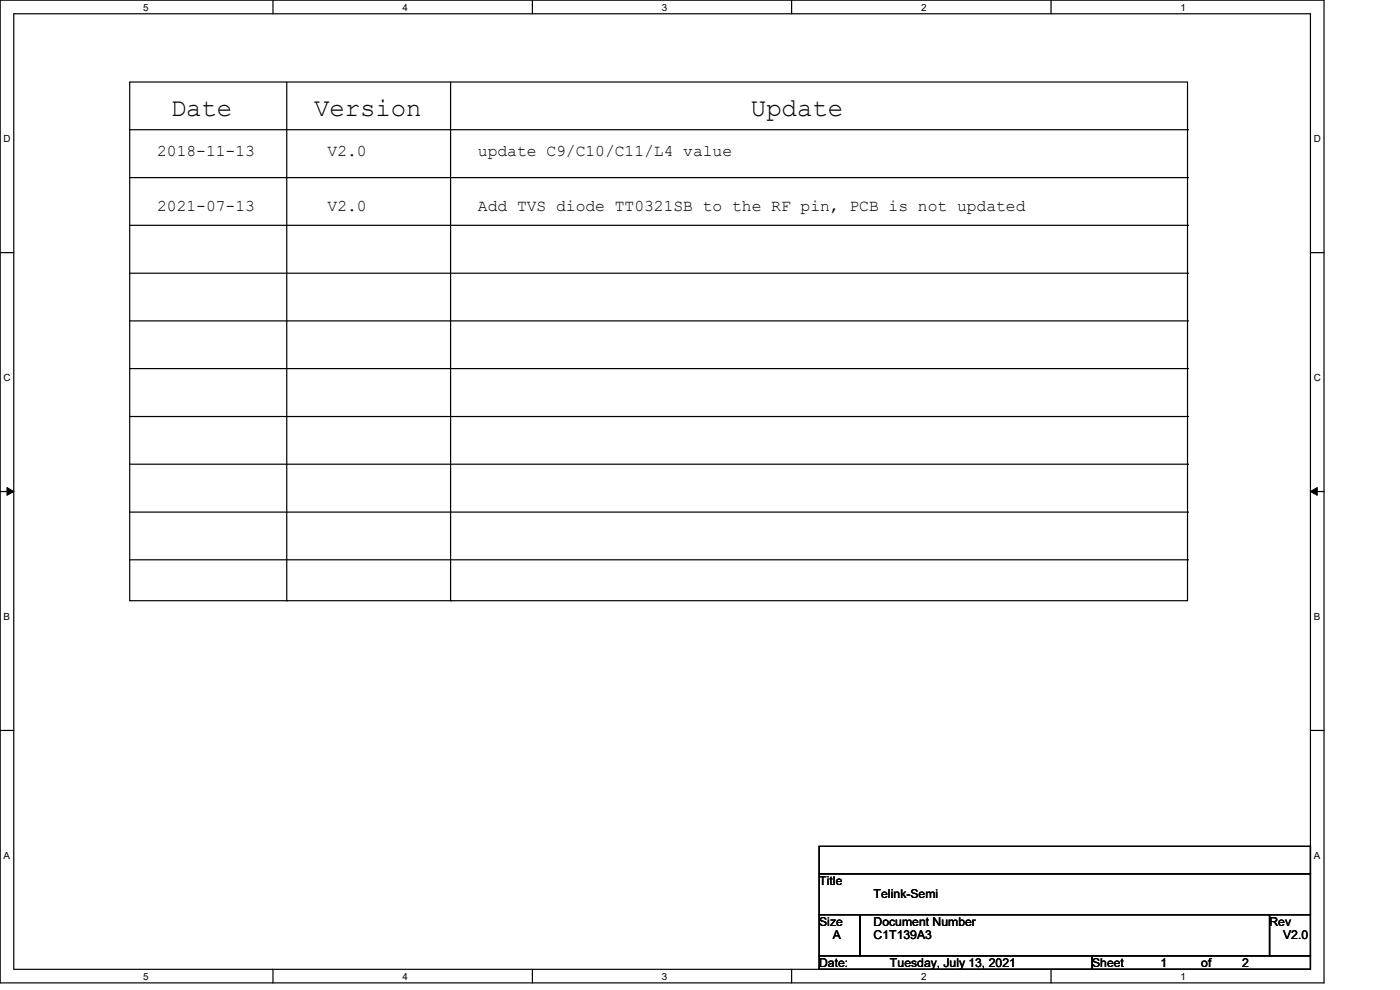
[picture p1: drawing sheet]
<svg xmlns="http://www.w3.org/2000/svg" width="297mm" height="210mm" viewBox="0 0 297 210" stroke-linecap="round" stroke-linejoin="round" font-family="sans-serif">
<defs><g id="words">
<g font-size="5.5">
<text x="36.2" y="24.6">Date</text>
<text x="66.6" y="24.6">Version</text>
<text x="159.3" y="24.6">Update</text>
</g>
<g font-size="3.5">
<text x="33.3" y="33.2">2018-11-13</text>
<text x="69.5" y="33.2">V2.0</text>
<text x="101.4" y="33.2">update C9/C10/C11/L4 value</text>
<text x="33.3" y="44.7">2021-07-13</text>
<text x="69.5" y="44.7">V2.0</text>
<text x="101.4" y="44.7">Add TVS diode TT0321SB to the RF pin, PCB is not updated</text>
</g>
<g font-size="2.6">
<text x="173.8" y="187.7">Title</text>
<text x="185.3" y="190.6">Telink-Semi</text>
<text x="173.8" y="196.3">Size</text>
<text x="185.3" y="196.3">Document Number</text>
<text x="269.3" y="196.3">Rev</text>
<text x="176.7" y="199.3">A</text>
<text x="185.3" y="199.3">C1T139A3</text>
<text x="272.2" y="199.3">V2.0</text>
<text x="173.8" y="205.1">Date:</text>
<text x="188.8" y="205.1">Tuesday, July 13, 2021</text>
<text x="231.7" y="205.1">Sheet</text>
<text x="246.2" y="205.1">1</text>
<text x="254.8" y="205.1">of</text>
<text x="263.5" y="205.1">2</text>
</g>
<g font-size="2.1">
<text x="30.4" y="2.2">5</text>
<text x="85.4" y="2.2">4</text>
<text x="140.4" y="2.2">3</text>
<text x="195.4" y="2.2">2</text>
<text x="250.5" y="2.2">1</text>
<text x=".8" y="30.1">D</text>
<text x="278.7" y="30.1">D</text>
<text x=".8" y="80.8">C</text>
<text x="278.7" y="80.8">C</text>
<text x=".8" y="131.5">B</text>
<text x="278.7" y="131.5">B</text>
<text x=".8" y="182.2">A</text>
<text x="278.7" y="182.2">A</text>
<text x="30.4" y="207.8">5</text>
<text x="85.4" y="207.8">4</text>
<text x="140.4" y="207.8">3</text>
<text x="195.4" y="207.8">2</text>
<text x="250.5" y="207.8">1</text>
</g>
</g></defs>
<path d="M0 0h280.9v208.5h-280.9zM2.9 2.9h275.1v202.7h-275.1z" fill="none" stroke="#000" stroke-width=".25"/>
<g fill="#fff">
<path d="M30.4 .3h1.1v2.4h-1.1z"/>
<path d="M30.4 205.9h1.1v2.3h-1.1z"/>
</g>
<path d="M57.9 0v2.9M57.9 205.6v2.9" fill="none" stroke="#000" stroke-width=".25"/>
<g fill="#fff">
<path d="M85.4 .3h1.1v2.4h-1.1z"/>
<path d="M85.4 205.9h1.1v2.3h-1.1z"/>
</g>
<path d="M112.9 0v2.9M112.9 205.6v2.9" fill="none" stroke="#000" stroke-width=".25"/>
<g fill="#fff">
<path d="M140.4 .3h1.2v2.4h-1.2z"/>
<path d="M140.4 205.9h1.2v2.3h-1.2z"/>
</g>
<path d="M167.9 0v2.9M167.9 205.6v2.9" fill="none" stroke="#000" stroke-width=".25"/>
<g fill="#fff">
<path d="M195.4 .3h1.2v2.4h-1.2z"/>
<path d="M195.4 205.9h1.2v2.3h-1.2z"/>
</g>
<path d="M223 0v2.9M223 205.6v2.9" fill="none" stroke="#000" stroke-width=".25"/>
<g fill="#fff">
<path d="M250.4 .3h1.2v2.4h-1.2z"/>
<path d="M250.4 205.9h1.2v2.3h-1.2z"/>
<path d="M.8 28.2h1.4v2.4h-1.4z"/>
<path d="M278.7 28.2h1.5v2.4h-1.5z"/>
<path d="M.8 78.9h1.4v2.3h-1.4z"/>
<path d="M278.7 78.9h1.5v2.3h-1.5z"/>
</g>
<path d="M0 53.6h2.9M278 53.6h2.9" fill="none" stroke="#000" stroke-width=".25"/>
<g fill="#fff">
<path d="M.8 129.6h1.3v2.3h-1.3z"/>
<path d="M278.7 129.6h1.4v2.3h-1.4z"/>
</g>
<path d="M0 104.3h2.9M278 104.3h2.9" fill="none" stroke="#000" stroke-width=".25"/>
<path d="M1.5 103.4l1.4 .9-1.4 .8zM278 104.3l1.4-.9v1.7z" fill="#000" stroke="#000" stroke-width=".21"/>
<g fill="#fff">
<path d="M.8 180.3h1.3v2.3h-1.3z"/>
<path d="M278.7 180.3h1.4v2.3h-1.4z"/>
</g>
<g fill="none" stroke="#000" stroke-width=".25">
<path d="M27.5 17.4h224.4v110h-224.4zM60.8 17.4v110M95.6 17.4v110M27.5 27.5h224.4M27.5 37.7h224.4M251.9 27.5h.1M251.9 37.7h.1M27.5 58h224.4M27.5 47.8h224.4M251.9 58h.1M251.9 47.8h.1M27.5 78.2h224.4"/>
<path d="M27.5 68.1h224.4M251.9 78.2h.1M251.9 68.1h.1M27.5 98.5h224.4M27.5 88.3h224.4M251.9 98.5h.1M251.9 88.3h.1M27.5 118.7h224.4M27.5 108.6h224.4M251.9 118.7h.1M251.9 108.6h.1M60.8 127.4h.1"/>
<path d="M95.6 127.4h.1M0 154.9h2.9M278 154.9h2.9M173.8 179.5h104.2v5.8h-104.2zM173.8 185.3h104.2v8.7h-104.2zM173.8 194h8.7v8.7h-8.7zM182.5 194h86.8v8.7h-86.8zM269.3 194h8.7v8.7h-8.7zM173.8 202.7h57.9v2.9h-57.9zM231.7 202.7h46.3v2.9h-46.3z"/>
</g>
<use href="#words"/>
</svg>
